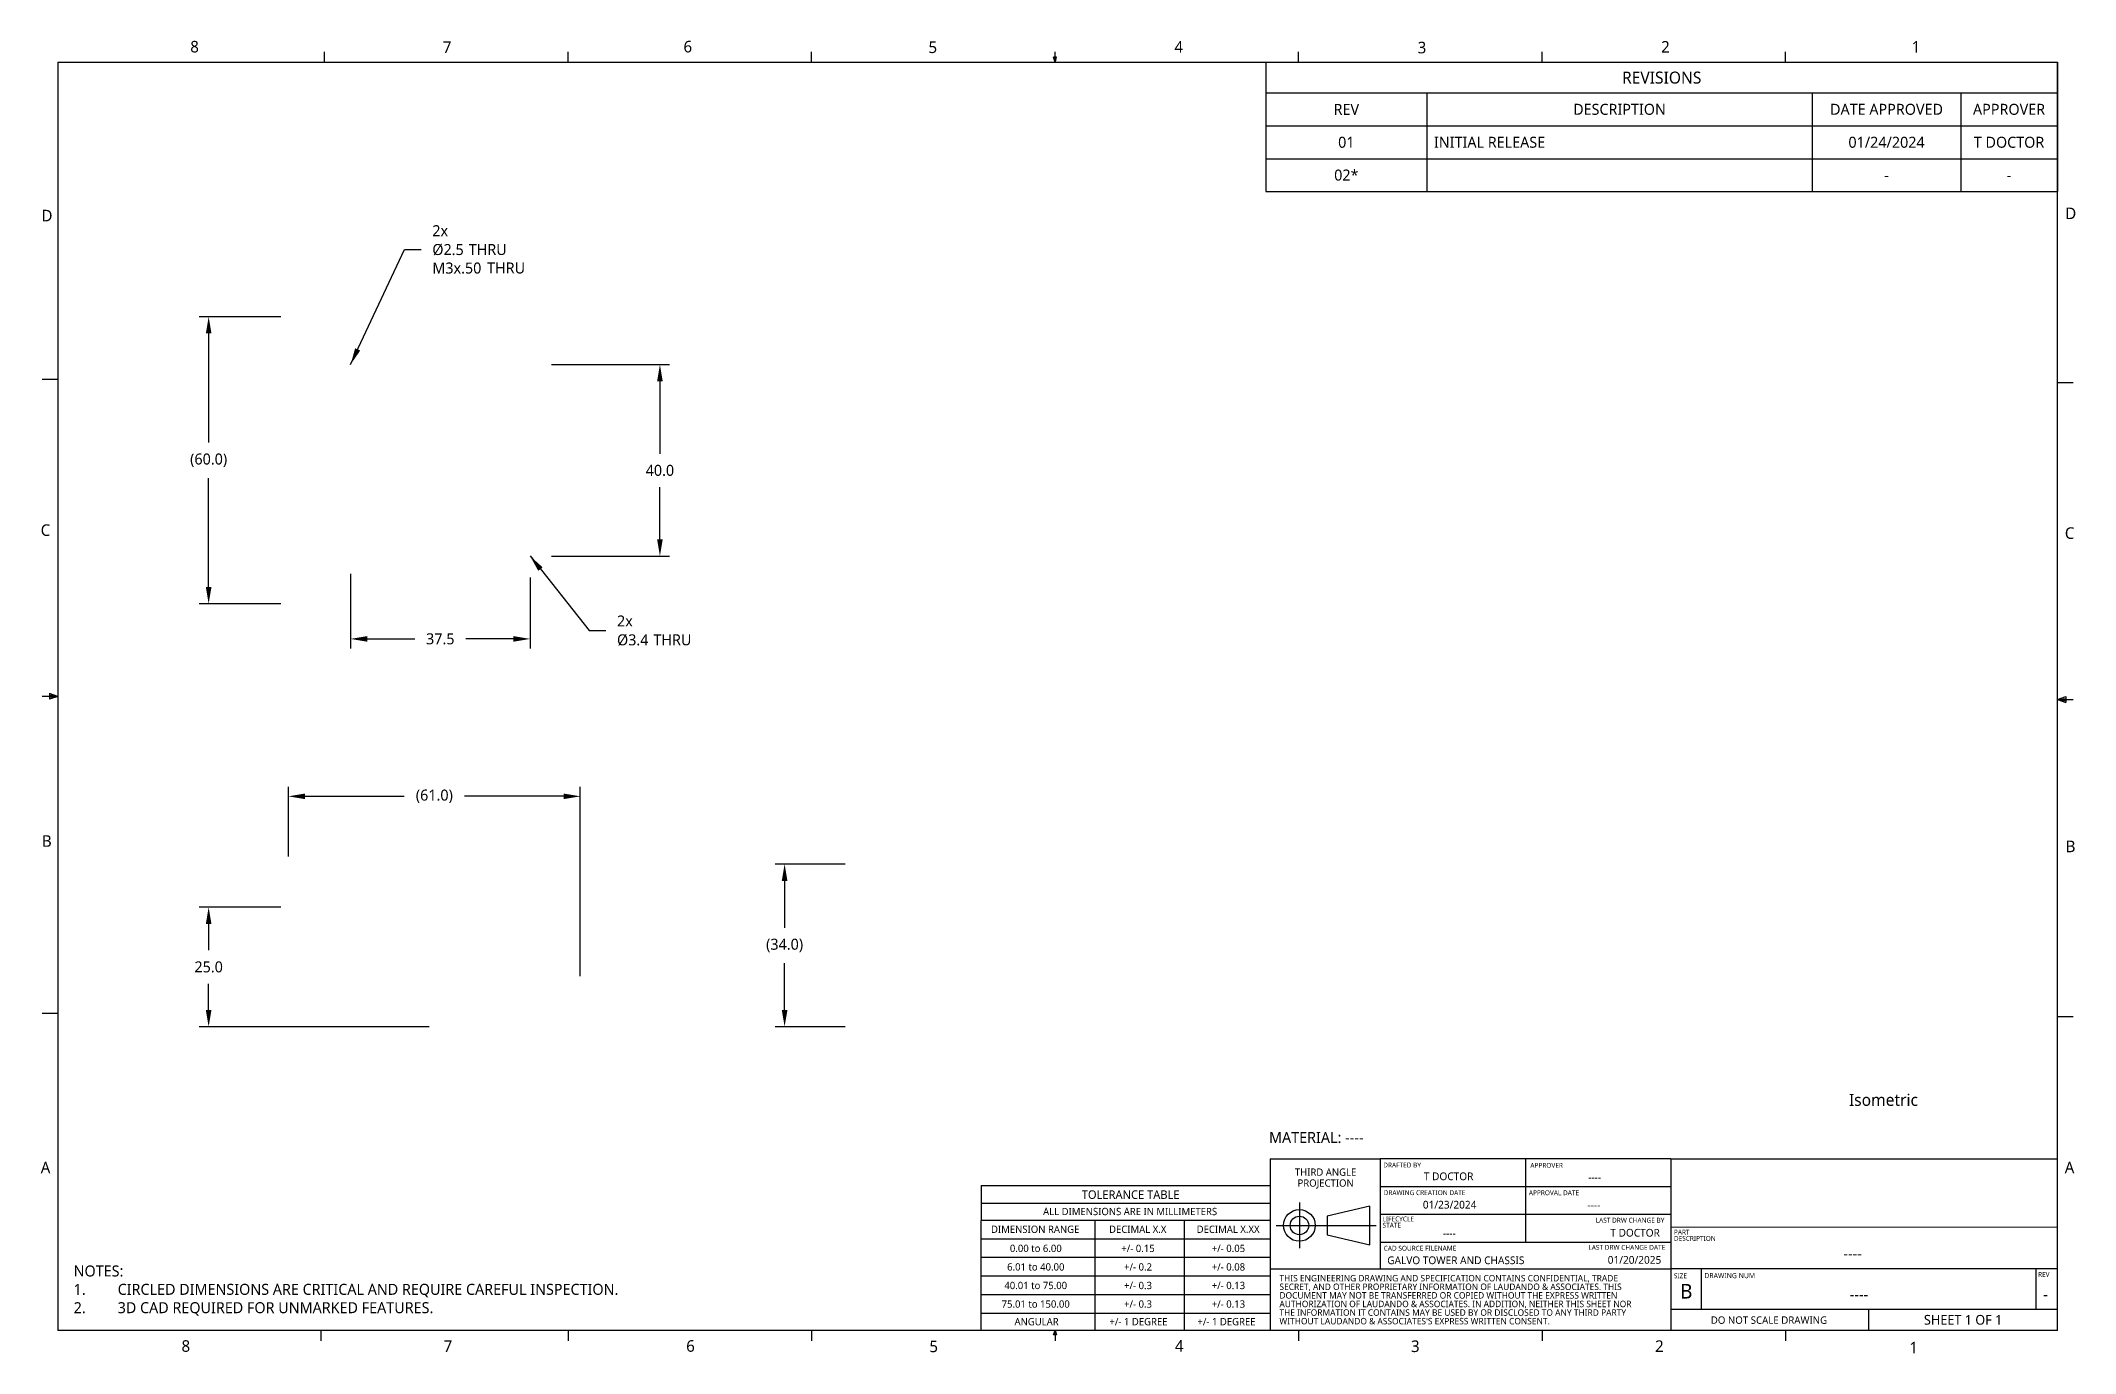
# Model space of a CAD drawing. Extents: x 0.3 to 17, y 0.1 to 10.9.
import ezdxf

# ---------------------------------------------------------------- set-up
doc = ezdxf.new("R2010")
doc.units = 0
doc.header["$LTSCALE"] = 0.5
doc.header["$MEASUREMENT"] = 0
doc.header["$PDMODE"] = 33
doc.header["$PDSIZE"] = 0.03937
doc.layers.get('DEFPOINTS').update_dxf_attribs({"linetype": 'CONTINUOUS'})
for name, color, linetype in [('ANNOTATION_LINES', 7, 'CONTINUOUS'), ('ANNOTATION_TEXT', 7, 'CONTINUOUS'), ('BORDER_FRAME', 7, 'CONTINUOUS'), ('SKETCHED_GEOMETRY', 7, 'CONTINUOUS'), ('TABLES', 7, 'CONTINUOUS'), ('TITLE_BLOCK', 7, 'CONTINUOUS')]:
    doc.layers.add(name, color=color, linetype=linetype)
doc.styles.add('ONSHAPE-CUSTOM-STYLE-NOTE0', font='NotoSans-Regular.ttf')
doc.styles.add('ONSHAPE-CUSTOM-STYLE-NOTE1', font='NotoSans-Regular.ttf')
doc.styles.add('ONSHAPE-CUSTOM-STYLE-NOTE2', font='NotoSans-Regular.ttf')
doc.styles.add('ONSHAPE-CUSTOM-STYLE-NOTE3', font='NotoSans-Regular.ttf')
doc.styles.add('ONSHAPE-CUSTOM-STYLE-NOTE4', font='NotoSans-Regular.ttf')
doc.styles.add('ONSHAPE-CUSTOM-STYLE-NOTE5', font='NotoSans-Regular.ttf')
doc.styles.add('ONSHAPE-CUSTOM-STYLE-NOTE6', font='NotoSans-Regular.ttf')
doc.styles.add('ONSHAPE-CUSTOM-STYLE-NOTE7', font='NotoSans-Regular.ttf')
doc.styles.add('ONSHAPE-CUSTOM-STYLE-NOTE_', font='NotoSans-Regular.ttf')
doc.styles.add('ONSHAPE-STANDARD', font='NotoSans-Regular.ttf')
doc.styles.add('ONSHAPE-STANDARD-DIMENSION', font='')
doc.styles.add('ONSHAPE-STANDARD-HOLE-CALL', font='Noto Sans', dxfattribs={"height": 0.090551})
doc.styles.add('ONSHAPE-STANDARD-NOTESTYLE', font='Noto Sans', dxfattribs={"height": 0.090551})
doc.styles.add('ONSHAPE-STANDARD-REVISION0', font='Noto Sans')
doc.styles.add('ONSHAPE-STANDARD-REVISION1', font='Noto Sans')
doc.styles.add('ONSHAPE-STANDARD-REVISIONT', font='Noto Sans')
doc.styles.add('ONSHAPE-STANDARD-VIEW-LABE', font='Noto Sans', dxfattribs={"height": 0.098425})
doc.styles.get('ONSHAPE-STANDARD-DIMENSION').set_extended_font_data('Noto Sans')
doc.dimstyles.new('ONSHAPE-STANDARD$0', dxfattribs={"dimtxt": 0.090551, "dimasz": 0.137795, "dimexe": 0.07874, "dimexo": 0.062992, "dimgap": 0.090551, "dimtad": 0, "dimtih": 1, "dimtoh": 1, "dimdec": 1, "dimlfac": 25.4, "dimzin": 7, "dimtxsty": 'ONSHAPE-STANDARD-DIMENSION', "dimcen": 0.09, "dimclrd": 7, "dimclre": 7, "dimclrt": 7, "dimadec": 1, "dimazin": 3, "dimtfac": 1, "dimtdec": 1, "dimtofl": 0, "dimtmove": 0, "dimatfit": 3, "dimtolj": 1, "dimtzin": 7})

msp = doc.modelspace()

# ---------------------------------------------------------------- texts
at = {"layer": 'ANNOTATION_TEXT', "color": 7, "insert": (15.4145, 2.2286), "char_height": 0.09843, "attachment_point": 2, "style": 'ONSHAPE-STANDARD-VIEW-LABE'}
msp.add_mtext('Isometric', dxfattribs=at)
at = {"layer": 'ANNOTATION_TEXT', "char_height": 0.090551, "attachment_point": 1, "style": 'ONSHAPE-STANDARD-NOTESTYLE'}
for s, insert, width in [('MATERIAL: ---- ', (10.3587, 1.9154), 5.318053), ('NOTES:\\P1.^ICIRCLED DIMENSIONS ARE CRITICAL AND REQUIRE CAREFUL INSPECTION. \\P2.^I3D CAD REQUIRED FOR UNMARKED FEATURES. ', (0.523, 0.817), 6.788272)]:
    msp.add_mtext(s, dxfattribs=dict(at, insert=insert, width=width))
at = {"layer": 'BORDER_FRAME', "char_height": 0.0954, "attachment_point": 1, "style": 'ONSHAPE-STANDARD'}
for s, insert in [('8', (1.4826, 10.8922)), ('7', (3.5606, 10.8887)), ('6', (5.541, 10.8924)), ('5', (7.5568, 10.8876)), ('4', (9.5802, 10.8901)), ('3', (11.582, 10.885)), ('2', (13.5851, 10.8907)), ('1', (15.6474, 10.8908)), ('D', (0.2582, 9.5022)), ('D', (16.9099, 9.5208)), ('C', (0.2518, 6.9147)), ('C', (16.9068, 6.8902)), ('B', (0.262, 4.3568)), ('B', (16.9136, 4.3129)), ('A', (16.9058, 1.6709)), ('8', (1.4107, 0.202)), ('7', (3.5672, 0.202)), ('6', (5.5633, 0.2024)), ('5', (7.5644, 0.1993)), ('4', (9.5846, 0.2025)), ('3', (11.527, 0.2003)), ('2', (13.5355, 0.2012)), ('1', (15.6279, 0.1899))]:
    msp.add_mtext(s, dxfattribs=dict(at, insert=insert))
at = {"layer": 'SKETCHED_GEOMETRY', "insert": (0.252, 1.6708), "char_height": 0.0954, "attachment_point": 1, "style": 'ONSHAPE-STANDARD'}
msp.add_mtext('A', dxfattribs=at)
at = {"layer": 'TITLE_BLOCK'}
for s, insert, char_height, attachment_point, style in [('THIRD ANGLE', (10.8243, 1.6152), 0.060101, 2, 'ONSHAPE-STANDARD'), ('PROJECTION', (10.8245, 1.5254), 0.0601, 2, 'ONSHAPE-STANDARD'), ('DRAFTED BY', (11.2986, 1.6634), 0.04007, 1, 'ONSHAPE-STANDARD'), ('APPROVER', (12.509, 1.6607), 0.04007, 1, 'ONSHAPE-STANDARD'), ('TOLERANCE TABLE', (9.2202, 1.4352), 0.070118, 2, 'ONSHAPE-STANDARD'), ('DRAWING CREATION DATE', (11.3017, 1.4361), 0.040067, 1, 'ONSHAPE-STANDARD'), ('APPROVAL DATE', (12.4967, 1.4355), 0.040067, 1, 'ONSHAPE-CUSTOM-STYLE-NOTE_'), ('ALL DIMENSIONS ARE IN MILLIMETERS', (9.2159, 1.2911), 0.060101, 2, 'ONSHAPE-STANDARD'), ('LIFECYCLE', (11.2929, 1.2199), 0.04007, 1, 'ONSHAPE-STANDARD'), ('DIMENSION RANGE', (8.435, 1.145), 0.060101, 2, 'ONSHAPE-STANDARD'), ('DECIMAL X.X', (9.2785, 1.145), 0.060101, 2, 'ONSHAPE-STANDARD'), ('DECIMAL X.XX', (10.0224, 1.145), 0.060101, 2, 'ONSHAPE-STANDARD'), ('STATE', (11.2929, 1.1681), 0.04007, 1, 'ONSHAPE-STANDARD'), ('PART', (13.69, 1.1116), 0.04007, 1, 'ONSHAPE-STANDARD'), ('DESCRIPTION', (13.69, 1.0598), 0.040067, 1, 'ONSHAPE-STANDARD'), ('0.00 to 6.00', (8.4401, 0.988), 0.060101, 2, 'ONSHAPE-STANDARD'), ('+/- 0.15', (9.2806, 0.988), 0.0601, 2, 'ONSHAPE-STANDARD'), ('+/- 0.05', (10.0248, 0.988), 0.0601, 2, 'ONSHAPE-STANDARD'), ('CAD SOURCE FILENAME', (11.3025, 0.9789), 0.040067, 1, 'ONSHAPE-STANDARD'), ('40.01 to 75.00', (8.4393, 0.6827), 0.060101, 2, 'ONSHAPE-STANDARD'), ('6.01 to 40.00', (8.4397, 0.8354), 0.060101, 2, 'ONSHAPE-STANDARD'), ('+/- 0.2', (9.281, 0.8354), 0.0601, 2, 'ONSHAPE-STANDARD'), ('+/- 0.3', (9.281, 0.6827), 0.0601, 2, 'ONSHAPE-STANDARD'), ('+/- 0.08', (10.0248, 0.8354), 0.0601, 2, 'ONSHAPE-STANDARD'), ('+/- 0.13', (10.0248, 0.6827), 0.0601, 2, 'ONSHAPE-STANDARD'), ('THIS ENGINEERING DRAWING AND SPECIFICATION CONTAINS CONFIDENTIAL, TRADE', (10.4444, 0.739), 0.053006, 1, 'ONSHAPE-STANDARD'), ('SIZE', (13.69, 0.7524), 0.04007, 1, 'ONSHAPE-STANDARD'), ('DRAWING NUM', (13.9406, 0.7551), 0.042405, 1, 'ONSHAPE-STANDARD'), ('REV', (16.6862, 0.7636), 0.04007, 1, 'ONSHAPE-STANDARD'), ('75.01 to 150.00', (8.4389, 0.5301), 0.060101, 2, 'ONSHAPE-STANDARD'), ('+/- 0.3', (9.281, 0.5301), 0.0601, 2, 'ONSHAPE-STANDARD'), ('+/- 0.13', (10.0248, 0.5301), 0.0601, 2, 'ONSHAPE-STANDARD'), ('AUTHORIZATION OF LAUDANDO & ASSOCIATES. IN ADDITION, NEITHER THIS SHEET NOR', (10.4444, 0.527), 0.053006, 1, 'ONSHAPE-STANDARD'), ('SECRET, AND OTHER PROPRIETARY INFORMATION OF LAUDANDO & ASSOCIATES. THIS', (10.4444, 0.6684), 0.053006, 1, 'ONSHAPE-STANDARD'), ('DOCUMENT MAY NOT BE TRANSFERRED OR COPIED WITHOUT THE EXPRESS WRITTEN', (10.4444, 0.5977), 0.053006, 1, 'ONSHAPE-STANDARD'), ('B', (13.792, 0.6655), 0.1202, 2, 'ONSHAPE-STANDARD'), ('ANGULAR', (8.4465, 0.3847), 0.0601, 2, 'ONSHAPE-STANDARD'), ('+/- 1 DEGREE', (9.2846, 0.3847), 0.060101, 2, 'ONSHAPE-STANDARD'), ('+/- 1 DEGREE', (10.0088, 0.3847), 0.060101, 2, 'ONSHAPE-STANDARD'), ('THE INFORMATION IT CONTAINS MAY BE USED BY OR DISCLOSED TO ANY THIRD PARTY', (10.4444, 0.4563), 0.053006, 1, 'ONSHAPE-STANDARD'), ("WITHOUT LAUDANDO & ASSOCIATES'S EXPRESS WRITTEN CONSENT.", (10.4444, 0.3857), 0.053006, 1, 'ONSHAPE-STANDARD'), ('DO NOT SCALE DRAWING', (14.4723, 0.3981), 0.061063, 2, 'ONSHAPE-STANDARD')]:
    msp.add_mtext(s, dxfattribs=dict(at, insert=insert, char_height=char_height, attachment_point=attachment_point, style=style))
at = {"layer": 'TITLE_BLOCK', "attachment_point": 1}
for s, insert, char_height, width, style in [('{\\fNoto Sans|b0|i0|c0|p0;\\W6.94722;  }T DOCTOR', (11.3336, 1.5824), 0.063607, 1.076884, 'ONSHAPE-STANDARD'), ('{\\fNoto Sans|b0|i0|c0|p0;\\W7.09482;   }----', (12.526, 1.5757), 0.063607, 1.095515, 'ONSHAPE-STANDARD'), ('{\\fNoto Sans|b0|i0|c0|p0;\\W6.47679;  }01/23/2024', (11.3454, 1.349), 0.063607, 1.072549, 'ONSHAPE-STANDARD'), ('{\\fNoto Sans|b0|i0|c0|p0;\\W6.92877;   }----', (12.5309, 1.3463), 0.063607, 1.072549, 'ONSHAPE-CUSTOM-STYLE-NOTE0'), ('{\\fNoto Sans|b0|i0|c0|p0;\\W4.84526; }LAST DRW CHANGE BY', (12.9811, 1.2094), 0.040067, 0.662958, 'ONSHAPE-CUSTOM-STYLE-NOTE6'), ('{\\fNoto Sans|b0|i0|c0|p0;\\W6.92877;   }----', (11.3408, 1.1141), 0.063607, 1.072549, 'ONSHAPE-CUSTOM-STYLE-NOTE1'), ('{\\fNoto Sans|b0|i0|c0|p0;\\W8.20002; }T DOCTOR', (12.9906, 1.118), 0.063607, 0.624475, 'ONSHAPE-CUSTOM-STYLE-NOTE7'), ('GALVO TOWER AND CHASSIS', (11.3314, 0.8916), 0.063607, 1.704561, 'ONSHAPE-CUSTOM-STYLE-NOTE3'), ('LAST DRW CHANGE DATE', (12.9866, 0.9861), 0.040067, 0.662958, 'ONSHAPE-STANDARD'), ('{\\fNoto Sans|b0|i0|c0|p0;\\W6.83535; }01/20/2025', (12.9984, 0.8948), 0.063607, 0.624475, 'ONSHAPE-CUSTOM-STYLE-NOTE2'), ('{\\fNoto Sans|b0|i0|c0|p0;\\W8.90002;     }----', (13.7198, 0.9607), 0.090551, 3.08325, 'ONSHAPE-CUSTOM-STYLE-NOTE5'), ('{\\fNoto Sans|b0|i0|c0|p0;\\W9.40156;    }----', (13.9836, 0.625), 0.090551, 2.630797, 'ONSHAPE-CUSTOM-STYLE-NOTE4'), ('{\\fNoto Sans|b0|i0|c0|p0;\\W3.91256; }-', (16.6088, 0.6247), 0.090551, 0.297497, 'ONSHAPE-STANDARD'), ('{\\fNoto Sans|b0|i0|c0|p0;\\W7.13836;  }SHEET 1 OF 1', (15.3599, 0.4101), 0.080135, 1.501676, 'ONSHAPE-STANDARD')]:
    msp.add_mtext(s, dxfattribs=dict(at, insert=insert, char_height=char_height, width=width, style=style))

# ---------------------------------------------------------------- blocks, each defined once
blk = doc.blocks.new('*T1')
at = {"layer": 'TABLES', "color": 0, "linetype": 'BYBLOCK'}
for p, q in [((0, 0), (6.513, 0)), ((0, 0), (0, -1.063)), ((6.513, 0), (6.513, -1.063)), ((0, -0.253), (6.513, -0.253)), ((1.324, -0.253), (1.324, -1.063)), ((4.496, -0.253), (4.496, -1.063)), ((5.717, -0.253), (5.717, -1.063)), ((0, -0.523), (6.513, -0.523)), ((0, -0.794), (6.513, -0.794)), ((0, -1.063), (6.513, -1.063))]:
    blk.add_line(p, q, dxfattribs=at)
at = {"layer": 'TABLES', "color": 0}
for s, insert, char_height, width, attachment_point, style in [('{REVISIONS}', (3.257, -0.127), 0.09843, 6.39514, 5, 'ONSHAPE-STANDARD-REVISIONT'), ('REV', (0.662, -0.388), 0.0906, 1.20615, 5, 'ONSHAPE-STANDARD-REVISION0'), ('DESCRIPTION', (2.91, -0.388), 0.09055, 3.05356, 5, 'ONSHAPE-STANDARD-REVISION0'), ('DATE APPROVED', (5.107, -0.388), 0.09055, 1.10321, 5, 'ONSHAPE-STANDARD-REVISION0'), ('APPROVER', (6.115, -0.388), 0.0906, 0.67789, 5, 'ONSHAPE-STANDARD-REVISION0'), ('{01}', (0.662, -0.659), 0.0906, 1.20615, 5, 'ONSHAPE-STANDARD-REVISION1'), ('{INITIAL RELEASE}', (1.383, -0.659), 0.09055, 3.05356, 4, 'ONSHAPE-STANDARD-REVISION1'), ('{01/24/2024}', (5.107, -0.659), 0.09055, 1.10321, 5, 'ONSHAPE-STANDARD-REVISION1'), ('{T DOCTOR}', (6.115, -0.659), 0.0906, 0.67789, 5, 'ONSHAPE-STANDARD-REVISION1'), ('{02*}', (0.662, -0.929), 0.0906, 1.20615, 5, 'ONSHAPE-STANDARD-REVISION1'), ('{-}', (5.107, -0.929), 0.0906, 1.10321, 5, 'ONSHAPE-STANDARD-REVISION1'), ('{-}', (6.115, -0.929), 0.0906, 0.67789, 5, 'ONSHAPE-STANDARD-REVISION1')]:
    blk.add_mtext(s, dxfattribs=dict(at, insert=insert, char_height=char_height, width=width, attachment_point=attachment_point, style=style))
blk = doc.blocks.new('*D2')
at = {"layer": 'ANNOTATION_TEXT', "color": 7}
for p, q in [((2.227, 3.765), (1.555, 3.765)), ((1.634, 3.627), (1.634, 3.41)), ((1.634, 2.918), (1.634, 3.135)), ((3.448, 2.781), (1.555, 2.781))]:
    blk.add_line(p, q, dxfattribs=at)
for points in [[(1.657, 3.627), (1.611, 3.627), (1.634, 3.765)], [(1.611, 2.918), (1.657, 2.918), (1.634, 2.781)]]:
    blk.add_solid(points, dxfattribs=at)
at = {"layer": 'DEFPOINTS', "color": 0}
for p in [(1.634, 3.765), (2.29, 3.765), (3.511, 2.781)]:
    blk.add_point(p, dxfattribs=at)
at = {"layer": 'ANNOTATION_TEXT', "color": 7, "insert": (1.634, 3.273), "char_height": 0.0906, "attachment_point": 5, "style": 'ONSHAPE-STANDARD-DIMENSION'}
blk.add_mtext('\\A1;25.0', dxfattribs=at)
blk = doc.blocks.new('*U3', base_point=(-0.091, -0.125))
at = {"layer": 'ANNOTATION_TEXT', "color": 0, "char_height": 0.0906, "attachment_point": 7, "style": 'ONSHAPE-STANDARD-HOLE-CALL'}
for s, insert in [('2x', (0, -0.091)), ('%%c3.4', (0, -0.25)), (' THRU', (0.269, -0.247))]:
    blk.add_mtext(s, dxfattribs=dict(at, insert=insert))
blk = doc.blocks.new('*U4', base_point=(-0.091, -0.2))
at = {"layer": 'ANNOTATION_TEXT', "color": 0, "char_height": 0.0906, "attachment_point": 7, "style": 'ONSHAPE-STANDARD-HOLE-CALL'}
for s, insert in [('2x', (0, -0.091)), ('%%c2.5', (0, -0.25)), (' THRU', (0.269, -0.247)), ('M3x.50', (0, -0.4)), (' THRU', (0.42, -0.399))]:
    blk.add_mtext(s, dxfattribs=dict(at, insert=insert))
blk = doc.blocks.new('*D5')
at = {"layer": 'ANNOTATION_TEXT', "color": 7}
for p, q in [((2.227, 8.623), (1.555, 8.623)), ((1.634, 8.485), (1.634, 7.588)), ((1.634, 6.398), (1.634, 7.295)), ((2.227, 6.261), (1.555, 6.261))]:
    blk.add_line(p, q, dxfattribs=at)
for points in [[(1.657, 8.485), (1.611, 8.485), (1.634, 8.623)], [(1.611, 6.398), (1.657, 6.398), (1.634, 6.261)]]:
    blk.add_solid(points, dxfattribs=at)
at = {"layer": 'DEFPOINTS', "color": 0}
for p in [(1.634, 8.623), (2.29, 8.623), (2.29, 6.261)]:
    blk.add_point(p, dxfattribs=at)
at = {"layer": 'ANNOTATION_TEXT', "color": 7, "insert": (1.634, 7.442), "char_height": 0.0906, "attachment_point": 5, "style": 'ONSHAPE-STANDARD-DIMENSION'}
blk.add_mtext('\\A1;(60.0)', dxfattribs=at)
blk = doc.blocks.new('*D6')
at = {"layer": 'ANNOTATION_TEXT', "color": 7}
for p, q in [((2.29, 4.182), (2.29, 4.755)), ((4.692, 3.198), (4.692, 4.755)), ((2.428, 4.677), (3.242, 4.677)), ((4.554, 4.677), (3.74, 4.677))]:
    blk.add_line(p, q, dxfattribs=at)
for points in [[(2.428, 4.7), (2.428, 4.654), (2.29, 4.677)], [(4.554, 4.654), (4.554, 4.7), (4.692, 4.677)]]:
    blk.add_solid(points, dxfattribs=at)
at = {"layer": 'DEFPOINTS', "color": 0}
for p in [(4.692, 4.677), (2.29, 4.119), (4.692, 3.135)]:
    blk.add_point(p, dxfattribs=at)
at = {"layer": 'ANNOTATION_TEXT', "color": 7, "insert": (3.491, 4.677), "char_height": 0.0906, "attachment_point": 5, "style": 'ONSHAPE-STANDARD-DIMENSION'}
blk.add_mtext('\\A1;(61.0)', dxfattribs=at)
blk = doc.blocks.new('*D7')
at = {"layer": 'ANNOTATION_TEXT', "color": 7}
for p, q in [((6.871, 4.119), (6.294, 4.119)), ((6.373, 3.981), (6.373, 3.596)), ((6.373, 2.918), (6.373, 3.303)), ((6.871, 2.781), (6.294, 2.781))]:
    blk.add_line(p, q, dxfattribs=at)
for points in [[(6.396, 3.981), (6.35, 3.981), (6.373, 4.119)], [(6.35, 2.918), (6.396, 2.918), (6.373, 2.781)]]:
    blk.add_solid(points, dxfattribs=at)
at = {"layer": 'DEFPOINTS', "color": 0}
for p in [(6.934, 4.119), (6.373, 2.781), (6.934, 2.781)]:
    blk.add_point(p, dxfattribs=at)
at = {"layer": 'ANNOTATION_TEXT', "color": 7, "insert": (6.373, 3.45), "char_height": 0.0906, "attachment_point": 5, "style": 'ONSHAPE-STANDARD-DIMENSION'}
blk.add_mtext('\\A1;(34.0)', dxfattribs=at)
blk = doc.blocks.new('*D8')
at = {"layer": 'ANNOTATION_TEXT', "color": 7}
for p, q in [((4.455, 8.229), (5.426, 8.229)), ((5.347, 8.091), (5.347, 7.495)), ((5.347, 6.792), (5.347, 7.221)), ((4.455, 6.654), (5.426, 6.654))]:
    blk.add_line(p, q, dxfattribs=at)
for points in [[(5.37, 8.091), (5.324, 8.091), (5.347, 8.229)], [(5.324, 6.792), (5.37, 6.792), (5.347, 6.654)]]:
    blk.add_solid(points, dxfattribs=at)
at = {"layer": 'DEFPOINTS', "color": 0}
for p in [(4.392, 8.229), (4.392, 6.654), (5.347, 6.654)]:
    blk.add_point(p, dxfattribs=at)
at = {"layer": 'ANNOTATION_TEXT', "color": 7, "insert": (5.347, 7.358), "char_height": 0.0906, "attachment_point": 5, "style": 'ONSHAPE-STANDARD-DIMENSION'}
blk.add_mtext('\\A1;40.0', dxfattribs=at)
blk = doc.blocks.new('*D9')
at = {"layer": 'ANNOTATION_TEXT', "color": 7}
for p, q in [((2.802, 6.508), (2.802, 5.893)), ((4.279, 6.478), (4.279, 5.893)), ((2.94, 5.972), (3.331, 5.972)), ((4.141, 5.972), (3.75, 5.972))]:
    blk.add_line(p, q, dxfattribs=at)
for points in [[(2.94, 5.995), (2.94, 5.949), (2.802, 5.972)], [(4.141, 5.949), (4.141, 5.995), (4.279, 5.972)]]:
    blk.add_solid(points, dxfattribs=at)
at = {"layer": 'DEFPOINTS', "color": 0}
for p in [(2.802, 6.571), (4.279, 6.541), (4.279, 5.972)]:
    blk.add_point(p, dxfattribs=at)
at = {"layer": 'ANNOTATION_TEXT', "color": 7, "insert": (3.54, 5.972), "char_height": 0.0906, "attachment_point": 5, "style": 'ONSHAPE-STANDARD-DIMENSION'}
blk.add_mtext('\\A1;37.5', dxfattribs=at)

# ---------------------------------------------------------------- dimensions: what is measured, and where the dimension line sits
at = {"layer": 'ANNOTATION_TEXT'}
for base, p1, p2, picture, middle, dimtype in [((1.6337, 8.6229), (2.2903, 6.2607, 0.6693), (2.2903, 8.6229, 0.6693), '*D5', (1.6337, 7.4418), 161), ((6.3727, 2.7805), (6.9339, 4.1191, 0.374), (6.9339, 2.7805, 1.2008), '*D7', (6.3727, 3.4498), 160)]:
    dim = msp.add_linear_dim(base=base, p1=p1, p2=p2, angle=90, text='(<>)', dimstyle='ONSHAPE-STANDARD$0', override={"dimlfac": 25.4, "dimpost": ''}, dxfattribs=at)
    dim.commit()
    dim.dimension.update_dxf_attribs({"geometry": picture, "text_midpoint": middle, "dimtype": dimtype})
for base, p1, p2, picture, middle in [((5.3468, 6.6544), (4.3923, 8.2292, -0.315), (4.3923, 6.6544, -0.315), '*D8', (5.3468, 7.3579)), ((1.6337, 3.7648), (3.5108, 2.7805, 1.1811), (2.2903, 3.7648, 1.1811), '*D2', (1.6337, 3.2726))]:
    dim = msp.add_linear_dim(base=base, p1=p1, p2=p2, angle=90, dimstyle='ONSHAPE-STANDARD$0', override={"dimlfac": 25.4, "dimpost": ''}, dxfattribs=at)
    dim.commit()
    dim.dimension.update_dxf_attribs({"geometry": picture, "text_midpoint": middle, "dimtype": 160})
dim = msp.add_linear_dim(base=(4.2785, 5.9721), p1=(2.8018, 6.5707, 0.6693), p2=(4.2785, 6.5406, -0.315), dimstyle='ONSHAPE-STANDARD$0', override={"dimlfac": 25.4, "dimpost": ''}, dxfattribs=at)
dim.commit()
dim.dimension.update_dxf_attribs({"geometry": '*D9', "text_midpoint": (3.5401, 5.9721), "dimtype": 160})
dim = msp.add_linear_dim(base=(4.6919, 4.6767), p1=(2.2903, 4.1191, 1.1811), p2=(4.6919, 3.1348, 1.1811), text='(<>)', dimstyle='ONSHAPE-STANDARD$0', override={"dimlfac": 25.4, "dimpost": ''}, dxfattribs=at)
dim.commit()
dim.dimension.update_dxf_attribs({"geometry": '*D6', "text_midpoint": (3.4911, 4.6767), "dimtype": 160})

# ---------------------------------------------------------------- linework, layer by layer
at = {"layer": 'ANNOTATION_LINES'}
for p, q in [((2.8018, 8.2292, 0.3346), (3.2454, 9.1763, -0.3346)), ((3.2454, 9.1763), (3.3832, 9.1763)), ((4.2785, 6.6544, -0.1575), (4.765, 6.0402, 0.1575)), ((4.765, 6.0402), (4.9028, 6.0402))]:
    msp.add_line(p, q, dxfattribs=at)
for points in [[(2.881, 8.3443), (2.8018, 8.2292), (2.8394, 8.3637)], [(4.3461, 6.5321), (4.2785, 6.6544), (4.3821, 6.5606)]]:
    msp.add_solid(points, dxfattribs=at)
at = {"layer": 'BORDER_FRAME'}
for p, q in [((0.3928, 10.7165), (0.3928, 0.2823)), ((0.3928, 10.7165), (16.846, 10.7165)), ((2.5875, 10.7165), (2.5875, 10.8028)), ((4.5911, 10.7165), (4.5911, 10.8028)), ((6.5947, 10.7165), (6.5947, 10.8028)), ((8.6111, 10.7592), (8.5848, 10.7592)), ((8.5983, 10.7165), (8.5848, 10.7592)), ((8.5911, 10.7592), (8.5983, 10.7165)), ((8.5983, 10.7165), (8.5983, 10.8028)), ((8.6033, 10.7592), (8.5983, 10.7165)), ((8.5983, 10.7165), (8.6111, 10.7592)), ((10.6019, 10.7165), (10.6019, 10.8028)), ((12.6055, 10.7165), (12.6055, 10.8028)), ((14.6092, 10.7165), (14.6092, 10.8028)), ((16.846, 0.2823), (16.846, 10.7165)), ((0.3924, 8.1073), (0.2652, 8.1073)), ((16.847, 8.0811), (16.9742, 8.0811)), ((0.3924, 5.4994), (0.2652, 5.4994)), ((0.3924, 5.4994), (0.324, 5.5238)), ((0.324, 5.5238), (0.324, 5.4764)), ((0.3924, 5.4994), (0.324, 5.5086)), ((0.3924, 5.4994), (0.324, 5.4764)), ((0.3924, 5.4994), (0.324, 5.4889)), ((16.847, 5.4732), (16.9153, 5.4977)), ((16.847, 5.4732), (16.9153, 5.4824)), ((16.847, 5.4732), (16.9153, 5.4627)), ((16.847, 5.4732), (16.9153, 5.4502)), ((16.847, 5.4732), (16.9742, 5.4732)), ((16.9153, 5.4977), (16.9153, 5.4502)), ((0.3924, 2.8915), (0.2652, 2.8915)), ((16.847, 2.8653), (16.9742, 2.8653)), ((16.846, 0.2823), (0.3928, 0.2823)), ((2.5559, 0.2795), (2.5559, 0.1959)), ((4.5911, 0.2822), (4.5911, 0.1959)), ((6.5947, 0.2822), (6.5947, 0.1959)), ((8.5848, 0.247), (8.5983, 0.2822)), ((8.6111, 0.247), (8.5848, 0.247)), ((8.5983, 0.2822), (8.6111, 0.247)), ((8.5983, 0.2822), (8.5983, 0.1959)), ((10.6019, 0.2822), (10.6019, 0.1959)), ((12.6055, 0.2822), (12.6055, 0.1959)), ((14.6091, 0.2795), (14.6091, 0.1959))]:
    msp.add_line(p, q, dxfattribs=at)
at = {"layer": 'TITLE_BLOCK', "linetype": 'CONTINUOUS'}
for p, q in [((10.3686, 1.6946), (10.3686, 0.7891)), ((11.2742, 1.6946), (11.2742, 0.7901)), ((13.666, 1.6946), (16.846, 1.6939)), ((13.666, 1.6946), (13.666, 0.7891)), ((10.3686, 0.7901), (10.3686, 0.2823)), ((13.666, 0.7902), (13.666, 0.283))]:
    msp.add_line(p, q, dxfattribs=at)
at = {"layer": 'TITLE_BLOCK'}
for p, q in [((10.3686, 1.6946), (11.2742, 1.6946)), ((13.666, 1.6946), (11.2742, 1.6946)), ((12.4688, 1.6946), (12.4688, 1.0067)), ((7.9901, 1.4739), (7.9901, 1.1878)), ((7.9902, 1.474), (10.3686, 1.474)), ((13.6634, 1.4646), (11.2742, 1.4646)), ((7.9901, 0.2821), (7.9901, 1.1878)), ((7.9902, 1.331), (10.3686, 1.331)), ((10.3686, 1.1879), (7.9902, 1.1879)), ((8.9243, 1.1879), (8.9243, 0.2823)), ((9.6598, 1.1879), (9.6598, 0.2823)), ((10.6092, 1.3341), (10.6092, 0.9583)), ((11.1871, 1.3054), (10.8385, 1.2223)), ((10.8385, 1.2223), (10.8385, 1.0701)), ((11.1871, 0.987), (11.1871, 1.3054)), ((13.6634, 1.2357), (11.2742, 1.2357)), ((10.3686, 1.0347), (7.9902, 1.0347)), ((10.4186, 1.1462), (11.24, 1.1462)), ((10.8385, 1.1462), (11.1871, 1.1462)), ((10.8385, 1.0701), (11.1871, 0.987)), ((13.6634, 1.0067), (11.2742, 1.0067)), ((13.666, 1.1341), (16.846, 1.1329)), ((10.3686, 0.8814), (7.9902, 0.8814)), ((10.3686, 0.7281), (7.9902, 0.7281)), ((10.3686, 0.7901), (13.666, 0.7901)), ((16.846, 0.7899), (13.666, 0.7901)), ((13.9185, 0.4542), (13.9185, 0.7901)), ((16.6679, 0.7901), (16.6679, 0.4563)), ((10.3686, 0.5749), (7.9902, 0.5749)), ((10.3686, 0.4216), (7.9902, 0.4216)), ((16.846, 0.4543), (13.666, 0.4542)), ((15.2924, 0.4542), (15.2924, 0.2823))]:
    msp.add_line(p, q, dxfattribs=at)
for radius in [0.1302, 0.0761]:
    msp.add_circle((10.6092, 1.1462), radius, dxfattribs=at)

# ---------------------------------------------------------------- block references
at = {"layer": 'ANNOTATION_TEXT', "color": 7}
for name, p in [('*U4', (3.3832, 9.1763)), ('*U3', (4.9028, 6.0402))]:
    msp.add_blockref(name, p, dxfattribs=at)
at = {"layer": 'TABLES'}
msp.add_blockref('*T1', (10.3328, 10.7165), dxfattribs=at)

msp.set_redraw_order([(e.dxf.handle, doc.entitydb.next_handle()) for e in msp.query("TEXT MTEXT ATTDEF DIMENSION ARC_DIMENSION")])  # texts and dimensions are drawn at this point

doc.saveas('drawing.dxf')
